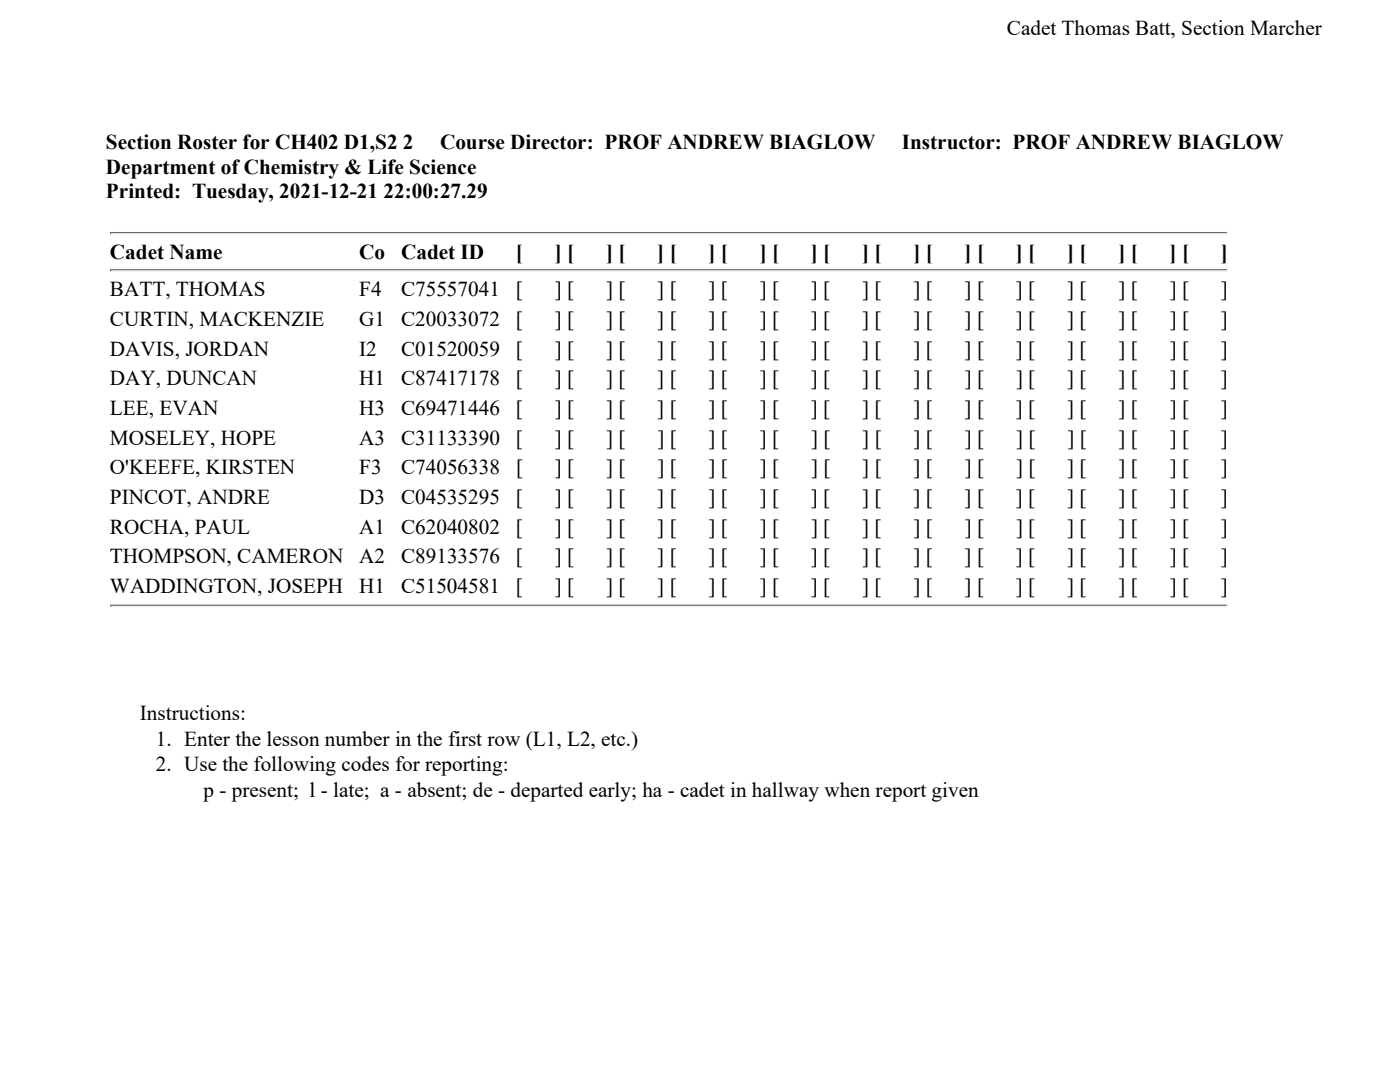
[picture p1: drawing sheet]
<svg xmlns="http://www.w3.org/2000/svg" width="279mm" height="216mm" viewBox="0 0 279 216" stroke-linecap="round" stroke-linejoin="round" font-family="sans-serif">
<defs><g id="words">
<g font-size="4.2">
<text x="200.9" y="6.9">Cadet Thomas Batt, Section Marcher</text>
<text x="21.1" y="29.8">Section Roster for CH402 D1,S2 2</text>
<text x="87.8" y="29.8">Course Director: PROF ANDREW BIAGLOW</text>
<text x="180" y="29.8">Instructor: PROF ANDREW BIAGLOW</text>
<text x="21.1" y="34.6">Department of Chemistry &amp; Life Science</text>
<text x="21.1" y="39.5">Printed: Tuesday, 2021-12-21 22:00:27.29</text>
<text x="21.9" y="51.6">Cadet Name</text>
<text x="71.7" y="51.6">Co</text>
<text x="80" y="51.6">Cadet ID</text>
<text x="103" y="51.6">[</text>
<text x="110.7" y="51.6">] [</text>
<text x="120.9" y="51.6">] [</text>
<text x="131.2" y="51.6">] [</text>
<text x="141.4" y="51.6">] [</text>
<text x="151.6" y="51.6">] [</text>
<text x="161.8" y="51.6">] [</text>
<text x="172.1" y="51.6">] [</text>
<text x="182.3" y="51.6">] [</text>
<text x="192.5" y="51.6">] [</text>
<text x="202.8" y="51.6">] [</text>
<text x="213" y="51.6">] [</text>
<text x="223.2" y="51.6">] [</text>
<text x="233.4" y="51.6">] [</text>
<text x="243.7" y="51.6">]</text>
<text x="21.9" y="59.1">BATT, THOMAS</text>
<text x="71.7" y="59.1">F4</text>
<text x="80" y="59.1">C75557041</text>
<text x="103" y="59.1">[</text>
<text x="110.7" y="59.1">] [</text>
<text x="121" y="59.1">] [</text>
<text x="131.2" y="59.1">] [</text>
<text x="141.4" y="59.1">] [</text>
<text x="151.6" y="59.1">] [</text>
<text x="161.8" y="59.1">] [</text>
<text x="172.1" y="59.1">] [</text>
<text x="182.3" y="59.1">] [</text>
<text x="192.5" y="59.1">] [</text>
<text x="202.8" y="59.1">] [</text>
<text x="213" y="59.1">] [</text>
<text x="223.2" y="59.1">] [</text>
<text x="233.4" y="59.1">] [</text>
<text x="243.7" y="59.1">]</text>
<text x="21.9" y="65.1">CURTIN, MACKENZIE</text>
<text x="71.7" y="65.1">G1</text>
<text x="80" y="65.1">C20033072</text>
<text x="103" y="65.1">[</text>
<text x="110.7" y="65.1">] [</text>
<text x="121" y="65.1">] [</text>
<text x="131.2" y="65.1">] [</text>
<text x="141.4" y="65.1">] [</text>
<text x="151.6" y="65.1">] [</text>
<text x="161.8" y="65.1">] [</text>
<text x="172.1" y="65.1">] [</text>
<text x="182.3" y="65.1">] [</text>
<text x="192.5" y="65.1">] [</text>
<text x="202.8" y="65.1">] [</text>
<text x="213" y="65.1">] [</text>
<text x="223.2" y="65.1">] [</text>
<text x="233.4" y="65.1">] [</text>
<text x="243.7" y="65.1">]</text>
<text x="21.9" y="71">DAVIS, JORDAN</text>
<text x="71.7" y="71">I2</text>
<text x="80" y="71">C01520059</text>
<text x="103" y="71">[</text>
<text x="110.7" y="71">] [</text>
<text x="121" y="71">] [</text>
<text x="131.2" y="71">] [</text>
<text x="141.4" y="71">] [</text>
<text x="151.6" y="71">] [</text>
<text x="161.8" y="71">] [</text>
<text x="172.1" y="71">] [</text>
<text x="182.3" y="71">] [</text>
<text x="192.5" y="71">] [</text>
<text x="202.8" y="71">] [</text>
<text x="213" y="71">] [</text>
<text x="223.2" y="71">] [</text>
<text x="233.4" y="71">] [</text>
<text x="243.7" y="71">]</text>
<text x="21.9" y="76.9">DAY, DUNCAN</text>
<text x="71.7" y="76.9">H1</text>
<text x="80" y="76.9">C87417178</text>
<text x="103" y="76.9">[</text>
<text x="110.7" y="76.9">] [</text>
<text x="121" y="76.9">] [</text>
<text x="131.2" y="76.9">] [</text>
<text x="141.4" y="76.9">] [</text>
<text x="151.6" y="76.9">] [</text>
<text x="161.8" y="76.9">] [</text>
<text x="172.1" y="76.9">] [</text>
<text x="182.3" y="76.9">] [</text>
<text x="192.5" y="76.9">] [</text>
<text x="202.8" y="76.9">] [</text>
<text x="213" y="76.9">] [</text>
<text x="223.2" y="76.9">] [</text>
<text x="233.4" y="76.9">] [</text>
<text x="243.7" y="76.9">]</text>
<text x="21.9" y="82.8">LEE, EVAN</text>
<text x="71.7" y="82.8">H3</text>
<text x="80" y="82.8">C69471446</text>
<text x="103" y="82.8">[</text>
<text x="110.7" y="82.8">] [</text>
<text x="121" y="82.8">] [</text>
<text x="131.2" y="82.8">] [</text>
<text x="141.4" y="82.8">] [</text>
<text x="151.6" y="82.8">] [</text>
<text x="161.8" y="82.8">] [</text>
<text x="172.1" y="82.8">] [</text>
<text x="182.3" y="82.8">] [</text>
<text x="192.5" y="82.8">] [</text>
<text x="202.8" y="82.8">] [</text>
<text x="213" y="82.8">] [</text>
<text x="223.2" y="82.8">] [</text>
<text x="233.4" y="82.8">] [</text>
<text x="243.7" y="82.8">]</text>
<text x="21.9" y="88.8">MOSELEY, HOPE</text>
<text x="71.7" y="88.8">A3</text>
<text x="80" y="88.8">C31133390</text>
<text x="103" y="88.8">[</text>
<text x="110.7" y="88.8">] [</text>
<text x="121" y="88.8">] [</text>
<text x="131.2" y="88.8">] [</text>
<text x="141.4" y="88.8">] [</text>
<text x="151.6" y="88.8">] [</text>
<text x="161.9" y="88.8">] [</text>
<text x="172.1" y="88.8">] [</text>
<text x="182.3" y="88.8">] [</text>
<text x="192.5" y="88.8">] [</text>
<text x="202.8" y="88.8">] [</text>
<text x="213" y="88.8">] [</text>
<text x="223.2" y="88.8">] [</text>
<text x="233.4" y="88.8">] [</text>
<text x="243.7" y="88.8">]</text>
<text x="21.9" y="94.7">O'KEEFE, KIRSTEN</text>
<text x="71.7" y="94.7">F3</text>
<text x="80" y="94.7">C74056338</text>
<text x="103" y="94.7">[</text>
<text x="110.7" y="94.7">] [</text>
<text x="121" y="94.7">] [</text>
<text x="131.2" y="94.7">] [</text>
<text x="141.4" y="94.7">] [</text>
<text x="151.6" y="94.7">] [</text>
<text x="161.9" y="94.7">] [</text>
<text x="172.1" y="94.7">] [</text>
<text x="182.3" y="94.7">] [</text>
<text x="192.5" y="94.7">] [</text>
<text x="202.8" y="94.7">] [</text>
<text x="213" y="94.7">] [</text>
<text x="223.2" y="94.7">] [</text>
<text x="233.4" y="94.7">] [</text>
<text x="243.7" y="94.7">]</text>
<text x="21.9" y="100.6">PINCOT, ANDRE</text>
<text x="71.7" y="100.6">D3</text>
<text x="80" y="100.6">C04535295</text>
<text x="103" y="100.6">[</text>
<text x="110.7" y="100.6">] [</text>
<text x="121" y="100.6">] [</text>
<text x="131.2" y="100.6">] [</text>
<text x="141.4" y="100.6">] [</text>
<text x="151.6" y="100.6">] [</text>
<text x="161.8" y="100.6">] [</text>
<text x="172.1" y="100.6">] [</text>
<text x="182.3" y="100.6">] [</text>
<text x="192.5" y="100.6">] [</text>
<text x="202.8" y="100.6">] [</text>
<text x="213" y="100.6">] [</text>
<text x="223.2" y="100.6">] [</text>
<text x="233.4" y="100.6">] [</text>
<text x="243.7" y="100.6">]</text>
<text x="21.9" y="106.5">ROCHA, PAUL</text>
<text x="71.7" y="106.5">A1</text>
<text x="80" y="106.5">C62040802</text>
<text x="103" y="106.5">[</text>
<text x="110.7" y="106.5">] [</text>
<text x="121" y="106.5">] [</text>
<text x="131.2" y="106.5">] [</text>
<text x="141.4" y="106.5">] [</text>
<text x="151.6" y="106.5">] [</text>
<text x="161.9" y="106.5">] [</text>
<text x="172.1" y="106.5">] [</text>
<text x="182.3" y="106.5">] [</text>
<text x="192.5" y="106.5">] [</text>
<text x="202.8" y="106.5">] [</text>
<text x="213" y="106.5">] [</text>
<text x="223.2" y="106.5">] [</text>
<text x="233.4" y="106.5">] [</text>
<text x="243.7" y="106.5">]</text>
<text x="21.9" y="112.4">THOMPSON, CAMERON</text>
<text x="71.7" y="112.4">A2</text>
<text x="80" y="112.4">C89133576</text>
<text x="103" y="112.4">[</text>
<text x="110.7" y="112.4">] [</text>
<text x="121" y="112.4">] [</text>
<text x="131.2" y="112.4">] [</text>
<text x="141.4" y="112.4">] [</text>
<text x="151.6" y="112.4">] [</text>
<text x="161.8" y="112.4">] [</text>
<text x="172.1" y="112.4">] [</text>
<text x="182.3" y="112.4">] [</text>
<text x="192.5" y="112.4">] [</text>
<text x="202.8" y="112.4">] [</text>
<text x="213" y="112.4">] [</text>
<text x="223.2" y="112.4">] [</text>
<text x="233.4" y="112.4">] [</text>
<text x="243.7" y="112.4">]</text>
<text x="21.9" y="118.4">WADDINGTON, JOSEPH</text>
<text x="71.7" y="118.4">H1</text>
<text x="80" y="118.4">C51504581</text>
<text x="103" y="118.4">[</text>
<text x="110.7" y="118.4">] [</text>
<text x="120.9" y="118.4">] [</text>
<text x="131.2" y="118.4">] [</text>
<text x="141.4" y="118.4">] [</text>
<text x="151.6" y="118.4">] [</text>
<text x="161.8" y="118.4">] [</text>
<text x="172.1" y="118.4">] [</text>
<text x="182.3" y="118.4">] [</text>
<text x="192.5" y="118.4">] [</text>
<text x="202.8" y="118.4">] [</text>
<text x="213" y="118.4">] [</text>
<text x="223.2" y="118.4">] [</text>
<text x="233.4" y="118.4">] [</text>
<text x="243.7" y="118.4">]</text>
<text x="27.9" y="143.8">Instructions:</text>
<text x="31.1" y="148.8">1. Enter the lesson number in the first row (L1, L2, etc.)</text>
<text x="31.1" y="153.9">2. Use the following codes for reporting:</text>
<text x="40.6" y="159">p - present; l - late; a - absent; de - departed early; ha - cadet in hallway when report given</text>
</g>
</g></defs>
<path d="M21.9 46.3h223.1l-.3 .3h-222.5zM21.9 46.3l.3 .3-.3 .2z" fill="#696969"/>
<path d="M245 46.3v.5l-.3-.2zM21.9 46.8l.3-.2h222.5l.3 .2z" fill="#f0f0f0"/>
<path d="M21.9 53.7h223.1l-.3 .3h-222.5zM21.9 53.7l.3 .3-.3 .2z" fill="#696969"/>
<path d="M245 53.7v.5l-.3-.2zM21.9 54.2l.3-.2h222.5l.3 .2z" fill="#f0f0f0"/>
<path d="M21.9 120.6h223.1l-.3 .3h-222.5zM21.9 120.6l.3 .3-.3 .3z" fill="#696969"/>
<path d="M244.7 120.9l.3-.3v.6zM21.9 121.2l.3-.3h222.5l.3 .3z" fill="#f0f0f0"/>
<use href="#words"/>
</svg>
